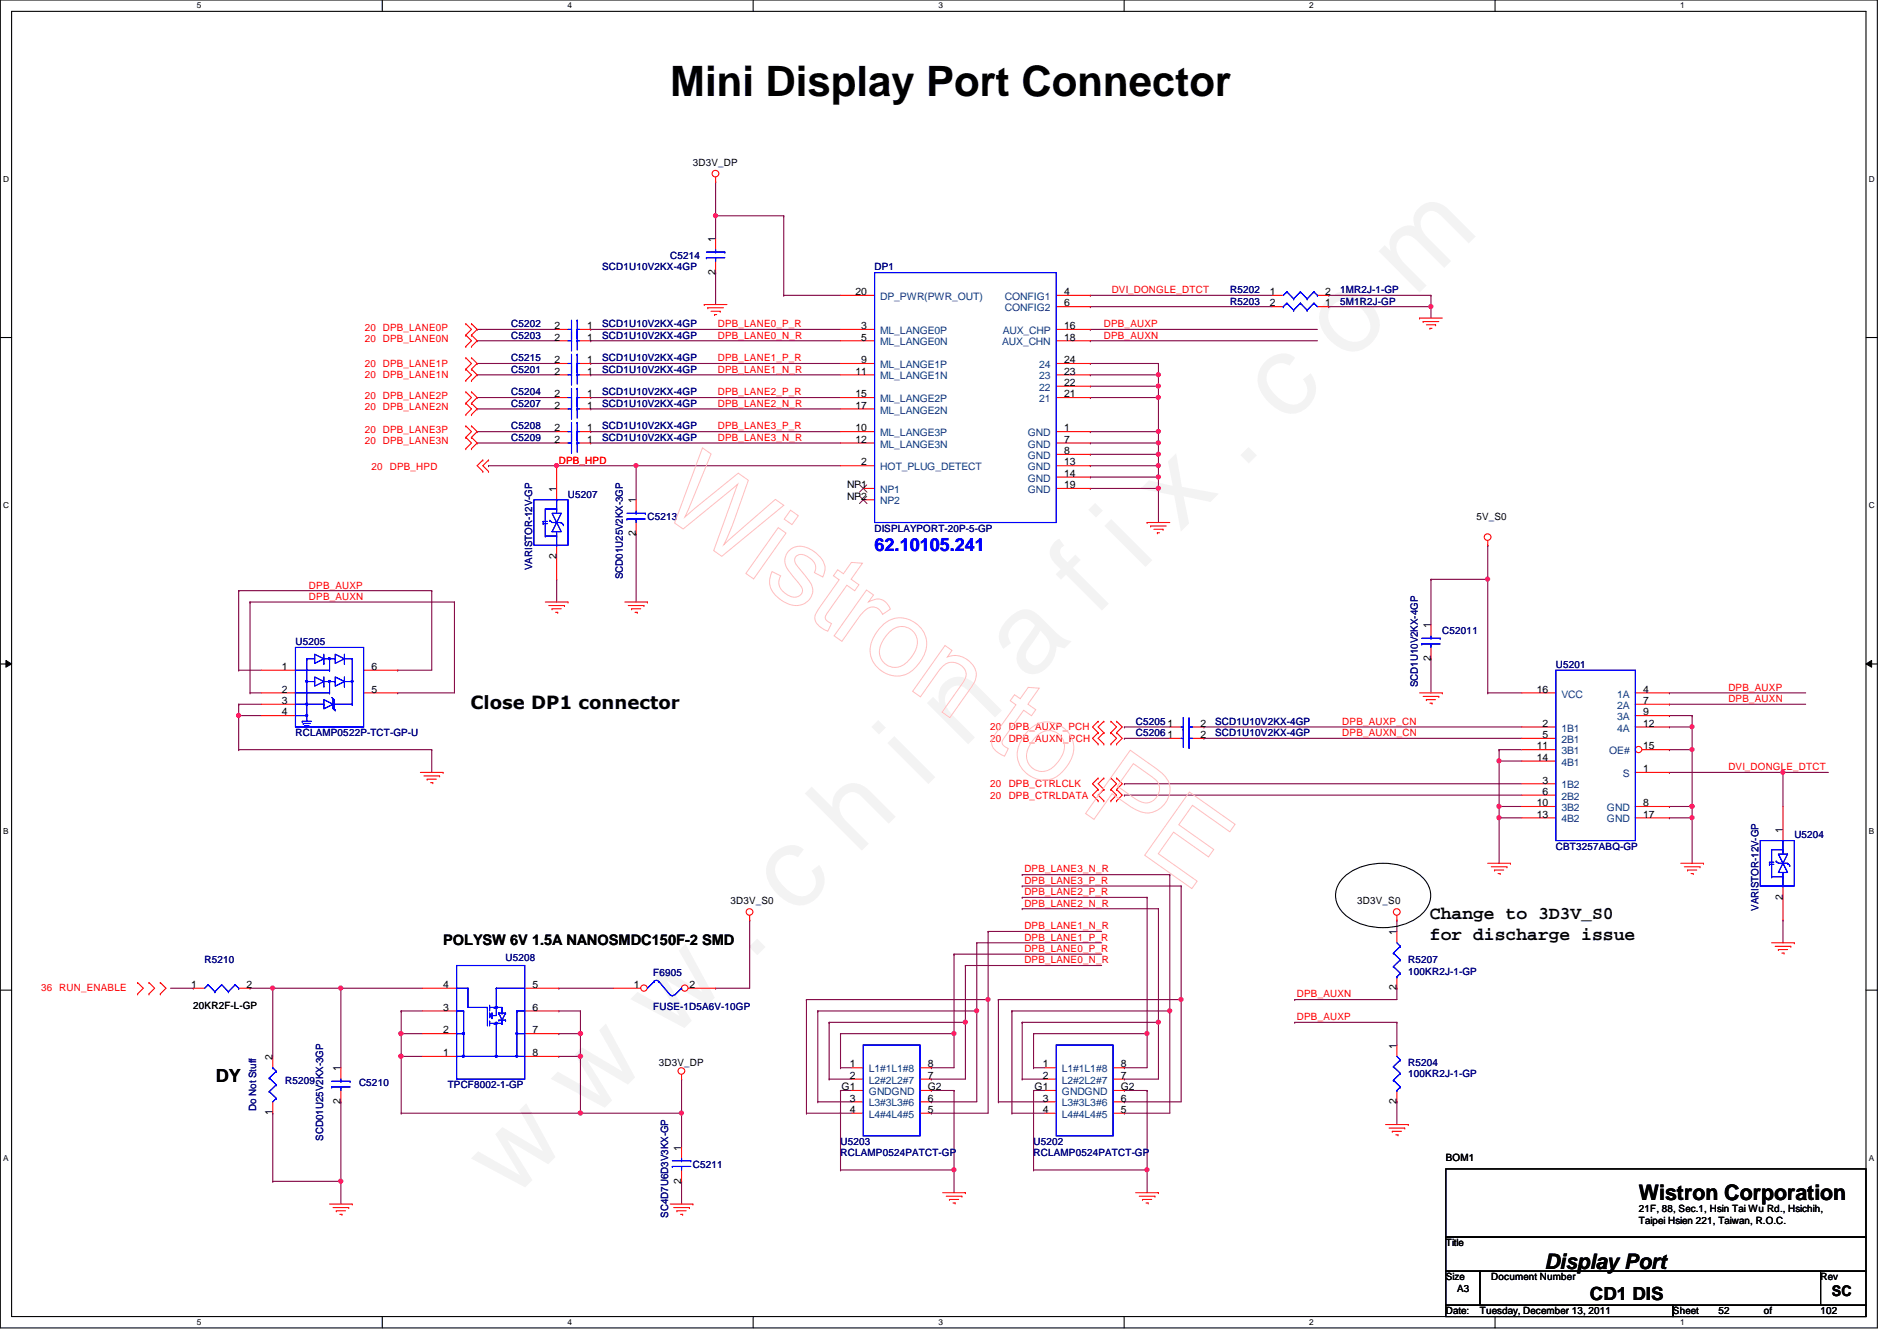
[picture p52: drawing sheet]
<svg xmlns="http://www.w3.org/2000/svg" width="297mm" height="210mm" viewBox="0 0 297 210" stroke-linecap="round" stroke-linejoin="round" font-family="sans-serif">
<defs><g id="words">
<text font-size="17.6" fill="#f0f" x="80.1" y="188" transform="rotate(-45 80.1 188)">w w w . c h i n a f i x . c o m</text>
<text font-size="6.6" x="104.9" y="15">Mini Display Port Connector</text>
<g font-size="3.3">
<text x="256.6" y="187.9">Wistron Corporation</text>
<text x="241.8" y="198.6">Display Port</text>
</g>
<text font-size="2.8" fill="#00f" x="136.9" y="86.2">62.10105.241</text>
<g font-size="2.8">
<text x="73.7" y="111">Close DP1 connector</text>
<text x="223.9" y="143.9">Change to 3D3V_S0</text>
<text x="223.9" y="147.1">for discharge issue</text>
<text x="33.8" y="169.4">DY</text>
<text x="249" y="203.5">CD1 DIS</text>
</g>
<g font-size="2.3">
<text x="69.4" y="147.9">POLYSW 6V 1.5A NANOSMDC150F-2 SMD</text>
<text x="286.8" y="202.9">SC</text>
</g>
<g font-size="1.6">
<text x="108.5" y="26">3D3V_DP</text>
<text x="112" y="37.9" transform="rotate(-90 112 37.9)">1</text>
<text x="112" y="43" transform="rotate(-90 112 43)">2</text>
<text x="133.9" y="46.2">20</text>
<text x="166.6" y="46.2">4</text>
<text x="166.6" y="48">6</text>
<text x="198.8" y="46.2">1</text>
<text x="198.8" y="48">2</text>
<text x="207.5" y="46.2">2</text>
<text x="207.5" y="48">1</text>
<text x="86.8" y="53.3">2</text>
<text x="86.8" y="51.5">2</text>
<text x="91.9" y="53.3">1</text>
<text x="91.9" y="51.5">1</text>
<text x="134.8" y="51.5">3</text>
<text x="134.8" y="53.3">5</text>
<text x="166.6" y="51.5">16</text>
<text x="166.6" y="53.3">18</text>
<text x="86.8" y="56.9">2</text>
<text x="86.8" y="58.6">2</text>
<text x="91.9" y="56.9">1</text>
<text x="91.9" y="58.6">1</text>
<text x="133.9" y="58.6">11</text>
<text x="134.8" y="56.9">9</text>
<text x="166.6" y="58.6">23</text>
<text x="166.6" y="56.9">24</text>
<text x="86.8" y="64">2</text>
<text x="86.8" y="62.2">2</text>
<text x="91.9" y="64">1</text>
<text x="91.9" y="62.2">1</text>
<text x="133.9" y="62.2">15</text>
<text x="133.9" y="64">17</text>
<text x="166.6" y="62.2">21</text>
<text x="166.6" y="60.4">22</text>
<text x="86.8" y="69.3">2</text>
<text x="86.8" y="67.5">2</text>
<text x="91.9" y="69.3">1</text>
<text x="91.9" y="67.5">1</text>
<text x="133.9" y="67.5">10</text>
<text x="133.9" y="69.3">12</text>
<text x="166.6" y="67.5">1</text>
<text x="166.6" y="69.3">7</text>
<text x="166.6" y="71.1">8</text>
<text x="87.1" y="77" transform="rotate(-90 87.1 77)">1</text>
<text x="132.6" y="76.4">NP1</text>
<text x="134.8" y="72.9">2</text>
<text x="166.6" y="72.9">13</text>
<text x="166.6" y="74.6">14</text>
<text x="166.6" y="76.4">19</text>
<text x="99.6" y="83.9" transform="rotate(-90 99.6 83.9)">2</text>
<text x="99.6" y="78.8" transform="rotate(-90 99.6 78.8)">1</text>
<text x="132.6" y="78.2">NP2</text>
<text x="231.2" y="81.4">5V_S0</text>
<text x="87.1" y="87.5" transform="rotate(-90 87.1 87.5)">2</text>
<text x="224" y="98.3" transform="rotate(-90 224 98.3)">1</text>
<text x="44.2" y="104.9">1</text>
<text x="58.2" y="104.9">6</text>
<text x="224" y="103.5" transform="rotate(-90 224 103.5)">2</text>
<text x="44.2" y="108.4">2</text>
<text x="44.2" y="110.2">3</text>
<text x="44.2" y="112">4</text>
<text x="58.2" y="108.4">5</text>
<text x="182.8" y="113.7">1</text>
<text x="188" y="113.7">2</text>
<text x="240.6" y="108.4">16</text>
<text x="241.5" y="113.7">2</text>
<text x="257.3" y="108.4">4</text>
<text x="257.3" y="110.2">7</text>
<text x="257.3" y="112">9</text>
<text x="257.3" y="113.7">12</text>
<text x="182.8" y="115.5">1</text>
<text x="188" y="115.5">2</text>
<text x="240.6" y="117.3">11</text>
<text x="240.6" y="119.1">14</text>
<text x="241.5" y="115.5">5</text>
<text x="257.3" y="117.3">15</text>
<text x="241.5" y="122.6">3</text>
<text x="241.5" y="124.4">6</text>
<text x="257.3" y="120.9">1</text>
<text x="240.6" y="126.2">10</text>
<text x="240.6" y="128">13</text>
<text x="257.3" y="126.2">8</text>
<text x="257.3" y="128">17</text>
<text x="279.1" y="130.3" transform="rotate(-90 279.1 130.3)">1</text>
<text x="114.4" y="141.6">3D3V_S0</text>
<text x="212.5" y="141.6">3D3V_S0</text>
<text x="279.1" y="140.8" transform="rotate(-90 279.1 140.8)">2</text>
<text x="218.7" y="146.3" transform="rotate(-90 218.7 146.3)">1</text>
<text x="29.9" y="154.6">1</text>
<text x="38.6" y="154.6">2</text>
<text x="69.4" y="154.6">4</text>
<text x="83.4" y="154.6">5</text>
<text x="99.3" y="154.6">1</text>
<text x="107.9" y="154.6">2</text>
<text x="218.7" y="155" transform="rotate(-90 218.7 155)">2</text>
<text x="30.3" y="157.9">20KR2F-L-GP</text>
<text x="69.4" y="158.2">3</text>
<text x="69.4" y="161.8">2</text>
<text x="83.4" y="158.2">6</text>
<text x="83.4" y="161.8">7</text>
<text x="42.7" y="165.9" transform="rotate(-90 42.7 165.9)">2</text>
<text x="53.3" y="167.7" transform="rotate(-90 53.3 167.7)">1</text>
<text x="69.4" y="165.3">1</text>
<text x="83.4" y="165.3">8</text>
<text x="103.2" y="166.8">3D3V_DP</text>
<text x="133.1" y="167.1">1</text>
<text x="145.3" y="167.1">8</text>
<text x="163.3" y="167.1">1</text>
<text x="175.5" y="167.1">8</text>
<text x="218.7" y="164.1" transform="rotate(-90 218.7 164.1)">1</text>
<text x="53.3" y="172.8" transform="rotate(-90 53.3 172.8)">2</text>
<text x="131.8" y="170.6">G1</text>
<text x="133.1" y="168.9">2</text>
<text x="133.1" y="172.4">3</text>
<text x="145.3" y="172.4">6</text>
<text x="145.3" y="168.9">7</text>
<text x="145.3" y="170.6">G2</text>
<text x="162" y="170.6">G1</text>
<text x="163.3" y="168.9">2</text>
<text x="163.3" y="172.4">3</text>
<text x="175.5" y="172.4">6</text>
<text x="175.5" y="168.9">7</text>
<text x="175.5" y="170.6">G2</text>
<text x="218.7" y="172.8" transform="rotate(-90 218.7 172.8)">2</text>
<text x="42.7" y="174.6" transform="rotate(-90 42.7 174.6)">1</text>
<text x="133.1" y="174.2">4</text>
<text x="145.3" y="174.2">5</text>
<text x="163.3" y="174.2">4</text>
<text x="175.5" y="174.2">5</text>
<text x="106.7" y="185.3" transform="rotate(-90 106.7 185.3)">2</text>
<text x="106.7" y="180.1" transform="rotate(-90 106.7 180.1)">1</text>
<text x="226.4" y="181.7">BOM1</text>
<text x="256.6" y="189.7">21F, 88, Sec.1, Hsin Tai Wu Rd., Hsichih,</text>
<text x="256.6" y="191.6">Taipei Hsien 221, Taiwan, R.O.C.</text>
<text x="226.4" y="195.1">Title</text>
<text x="226.4" y="200.4">Size</text>
<text x="228.2" y="202.2">A3</text>
<text x="233.5" y="200.4">Document Number</text>
<text x="285.1" y="200.4">Rev</text>
<text x="226.4" y="205.7">Date:</text>
<text x="231.7" y="205.7">Tuesday, December 13, 2011</text>
<text x="262" y="205.7">Sheet</text>
<text x="269.1" y="205.7">52</text>
<text x="276.2" y="205.7">of</text>
<text x="285.1" y="205.7">102</text>
</g>
<g font-size="1.6" fill="#000080">
<text x="104.9" y="40.6">C5214</text>
<text x="94.3" y="42.3">SCD1U10V2KX-4GP</text>
<text x="136.9" y="42.3">DP1</text>
<text x="192.6" y="45.9">R5202</text>
<text x="192.6" y="47.7">R5203</text>
<text x="209.8" y="45.9">1MR2J-1-GP</text>
<text x="209.8" y="47.7">5M1R2J-GP</text>
<text x="80" y="53">C5203</text>
<text x="80" y="51.2">C5202</text>
<text x="94.3" y="53">SCD1U10V2KX-4GP</text>
<text x="94.3" y="51.2">SCD1U10V2KX-4GP</text>
<text x="80" y="56.6">C5215</text>
<text x="80" y="58.3">C5201</text>
<text x="94.3" y="56.6">SCD1U10V2KX-4GP</text>
<text x="94.3" y="58.3">SCD1U10V2KX-4GP</text>
<text x="80" y="63.7">C5207</text>
<text x="80" y="61.9">C5204</text>
<text x="94.3" y="63.7">SCD1U10V2KX-4GP</text>
<text x="94.3" y="61.9">SCD1U10V2KX-4GP</text>
<text x="80" y="69">C5209</text>
<text x="80" y="67.2">C5208</text>
<text x="94.3" y="69">SCD1U10V2KX-4GP</text>
<text x="94.3" y="67.2">SCD1U10V2KX-4GP</text>
<text x="88.9" y="77.9">U5207</text>
<text x="101.4" y="81.4">C5213</text>
<text x="136.9" y="83.2">DISPLAYPORT-20P-5-GP</text>
<text x="83.3" y="89.2" transform="rotate(-90 83.3 89.2)">VARISTOR-12V-GP</text>
<text x="97.5" y="90.7" transform="rotate(-90 97.5 90.7)">SCD01U25V2KX-3GP</text>
<text x="46.3" y="101">U5205</text>
<text x="225.8" y="99.2">C52011</text>
<text x="222" y="107.6" transform="rotate(-90 222 107.6)">SCD1U10V2KX-4GP</text>
<text x="243.6" y="104.6">U5201</text>
<text x="177.8" y="113.5">C5205</text>
<text x="190.3" y="113.5">SCD1U10V2KX-4GP</text>
<text x="46.3" y="115.2">RCLAMP0522P-TCT-GP-U</text>
<text x="177.8" y="115.2">C5206</text>
<text x="190.3" y="115.2">SCD1U10V2KX-4GP</text>
<text x="281" y="131.2">U5204</text>
<text x="243.6" y="133">CBT3257ABQ-GP</text>
<text x="275.3" y="142.6" transform="rotate(-90 275.3 142.6)">VARISTOR-12V-GP</text>
<text x="32" y="150.8">R5210</text>
<text x="79.2" y="150.5">U5208</text>
<text x="102.3" y="152.7">F6905</text>
<text x="220.5" y="150.8">R5207</text>
<text x="220.5" y="152.6">100KR2J-1-GP</text>
<text x="102.3" y="158.1">FUSE-1D5A6V-10GP</text>
<text x="220.5" y="166.8">R5204</text>
<text x="40.1" y="173.9" transform="rotate(-90 40.1 173.9)">Do Not Stuff</text>
<text x="44.7" y="169.6">R5209</text>
<text x="56.2" y="170">C5210</text>
<text x="70.1" y="170.3">TPCF8002-1-GP</text>
<text x="220.5" y="168.6">100KR2J-1-GP</text>
<text x="50.6" y="178.5" transform="rotate(-90 50.6 178.5)">SCD01U25V2KX-3GP</text>
<text x="131.6" y="179.2">U5203</text>
<text x="161.8" y="179.2">U5202</text>
<text x="108.5" y="182.8">C5211</text>
<text x="131.6" y="181">RCLAMP0524PATCT-GP</text>
<text x="161.8" y="181">RCLAMP0524PATCT-GP</text>
<text x="104.6" y="190.6" transform="rotate(-90 104.6 190.6)">SC4D7U6D3V3KX-GP</text>
</g>
<g font-size="1.6" fill="#004080">
<text x="137.8" y="46.9">DP_PWR(PWR_OUT)</text>
<text x="157.3" y="46.9">CONFIG1</text>
<text x="137.8" y="52.3">ML_LANGE0P</text>
<text x="157" y="52.3">AUX_CHP</text>
<text x="157.3" y="48.7">CONFIG2</text>
<text x="137.8" y="54.1">ML_LANGE0N</text>
<text x="137.8" y="57.6">ML_LANGE1P</text>
<text x="137.8" y="59.4">ML_LANGE1N</text>
<text x="156.9" y="54.1">AUX_CHN</text>
<text x="162.7" y="59.4">23</text>
<text x="162.7" y="57.6">24</text>
<text x="137.8" y="62.9">ML_LANGE2P</text>
<text x="137.8" y="64.7">ML_LANGE2N</text>
<text x="162.7" y="62.9">21</text>
<text x="162.7" y="61.2">22</text>
<text x="137.8" y="68.3">ML_LANGE3P</text>
<text x="137.8" y="70.1">ML_LANGE3N</text>
<text x="160.9" y="68.3">GND</text>
<text x="160.9" y="70.1">GND</text>
<text x="160.9" y="71.8">GND</text>
<text x="137.8" y="73.6">HOT_PLUG_DETECT</text>
<text x="137.8" y="77.2">NP1</text>
<text x="160.9" y="73.6">GND</text>
<text x="160.9" y="75.4">GND</text>
<text x="160.9" y="77.2">GND</text>
<text x="137.8" y="79">NP2</text>
<text x="244.5" y="109.2">VCC</text>
<text x="253.2" y="109.2">1A</text>
<text x="253.2" y="111">2A</text>
<text x="253.2" y="112.7">3A</text>
<text x="244.5" y="114.5">1B1</text>
<text x="244.5" y="116.3">2B1</text>
<text x="244.5" y="118.1">3B1</text>
<text x="244.5" y="119.8">4B1</text>
<text x="252" y="118.1">OE#</text>
<text x="253.2" y="114.5">4A</text>
<text x="244.5" y="123.4">1B2</text>
<text x="244.5" y="125.2">2B2</text>
<text x="254.1" y="121.6">S</text>
<text x="244.5" y="127">3B2</text>
<text x="244.5" y="128.7">4B2</text>
<text x="251.6" y="127">GND</text>
<text x="251.6" y="128.7">GND</text>
<text x="136.1" y="167.9">L1#1L1#8</text>
<text x="166.3" y="167.9">L1#1L1#8</text>
<text x="136.1" y="169.6">L2#2L2#7</text>
<text x="136.1" y="171.4">GNDGND</text>
<text x="136.1" y="173.2">L3#3L3#6</text>
<text x="166.3" y="169.6">L2#2L2#7</text>
<text x="166.3" y="171.4">GNDGND</text>
<text x="166.3" y="173.2">L3#3L3#6</text>
<text x="136.1" y="175">L4#4L4#5</text>
<text x="166.3" y="175">L4#4L4#5</text>
</g>
<g font-size="1.6" fill="#f00">
<text x="174.1" y="45.9">DVI_DONGLE_DTCT</text>
<text x="57.1" y="51.8">20 DPB_LANE0P</text>
<text x="57.1" y="53.6">20 DPB_LANE0N</text>
<text x="112.4" y="51.2">DPB_LANE0_P_R</text>
<text x="112.4" y="53">DPB_LANE0_N_R</text>
<text x="172.8" y="51.2">DPB_AUXP</text>
<text x="172.8" y="53">DPB_AUXN</text>
<text x="57.1" y="57.4">20 DPB_LANE1P</text>
<text x="57.1" y="59.2">20 DPB_LANE1N</text>
<text x="112.4" y="56.6">DPB_LANE1_P_R</text>
<text x="112.4" y="58.3">DPB_LANE1_N_R</text>
<text x="57.1" y="64.2">20 DPB_LANE2N</text>
<text x="57.1" y="62.4">20 DPB_LANE2P</text>
<text x="112.4" y="63.7">DPB_LANE2_N_R</text>
<text x="112.4" y="61.9">DPB_LANE2_P_R</text>
<text x="57.1" y="67.8">20 DPB_LANE3P</text>
<text x="57.1" y="69.6">20 DPB_LANE3N</text>
<text x="112.4" y="67.2">DPB_LANE3_P_R</text>
<text x="112.4" y="69">DPB_LANE3_N_R</text>
<text x="58.2" y="73.6">20</text>
<text x="61" y="73.6">DPB_HPD</text>
<text x="87.5" y="72.6">DPB_HPD</text>
<text x="48.4" y="92.1">DPB_AUXP</text>
<text x="48.4" y="93.9">DPB_AUXN</text>
<text x="210.2" y="113.5">DPB_AUXP_CN</text>
<text x="270.6" y="109.9">DPB_AUXN</text>
<text x="270.6" y="108.1">DPB_AUXP</text>
<text x="155.1" y="114.3">20</text>
<text x="155.1" y="116.1">20</text>
<text x="157.9" y="114.3">DPB_AUXP_PCH</text>
<text x="157.9" y="116.1">DPB_AUXN_PCH</text>
<text x="210.2" y="115.2">DPB_AUXN_CN</text>
<text x="155.1" y="123.2">20</text>
<text x="155.1" y="125">20</text>
<text x="157.9" y="123.2">DPB_CTRLCLK</text>
<text x="157.9" y="125">DPB_CTRLDATA</text>
<text x="270.6" y="120.6">DVI_DONGLE_DTCT</text>
<text x="160.4" y="136.6">DPB_LANE3_N_R</text>
<text x="160.4" y="140.1">DPB_LANE2_P_R</text>
<text x="160.4" y="141.9">DPB_LANE2_N_R</text>
<text x="160.4" y="138.3">DPB_LANE3_P_R</text>
<text x="160.4" y="145.5">DPB_LANE1_N_R</text>
<text x="160.4" y="149">DPB_LANE0_P_R</text>
<text x="160.4" y="147.2">DPB_LANE1_P_R</text>
<text x="6.4" y="155.1">36 RUN_ENABLE</text>
<text x="160.4" y="150.8">DPB_LANE0_N_R</text>
<text x="203.1" y="156.1">DPB_AUXN</text>
<text x="203.1" y="159.7">DPB_AUXP</text>
</g>
<g font-size="1.3">
<text x="30.8" y="1.3">5</text>
<text x="88.9" y="1.3">4</text>
<text x="146.9" y="1.3">3</text>
<text x="205" y="1.3">2</text>
<text x="263.1" y="1.3">1</text>
<text x=".5" y="28.4">D</text>
<text x="292.6" y="28.4">D</text>
<text x=".5" y="79.5">C</text>
<text x="292.6" y="79.5">C</text>
<text x=".5" y="130.6">B</text>
<text x="292.6" y="130.6">B</text>
<text x=".5" y="181.7">A</text>
<text x="292.6" y="181.7">A</text>
<text x="30.8" y="207.4">5</text>
<text x="88.9" y="207.4">4</text>
<text x="146.9" y="207.4">3</text>
<text x="205" y="207.4">2</text>
<text x="263.1" y="207.4">1</text>
</g>
</g></defs>
<path d="M0 0h294v207.9h-294zM1.8 1.8h290.4v204.3h-290.4z" fill="none" stroke="#000" stroke-width=".17"/>
<g fill="#fff">
<path d="M30.8 .2h.7v1.4h-.7z"/>
<path d="M30.8 206.2h.7v1.4h-.7z"/>
</g>
<path d="M59.9 0v1.8M59.9 206.1v1.8" fill="none" stroke="#000" stroke-width=".17"/>
<g fill="#fff">
<path d="M88.9 .2h.6v1.4h-.6z"/>
<path d="M88.9 206.2h.6v1.4h-.6z"/>
</g>
<path d="M117.9 0v1.8M117.9 206.1v1.8" fill="none" stroke="#000" stroke-width=".17"/>
<g fill="#fff">
<path d="M146.9 .2h.7v1.4h-.7z"/>
<path d="M146.9 206.2h.7v1.4h-.7z"/>
</g>
<path d="M176 0v1.8M176 206.1v1.8" fill="none" stroke="#000" stroke-width=".17"/>
<g fill="#fff">
<path d="M205 .2h.7v1.4h-.7z"/>
<path d="M205 206.2h.7v1.4h-.7z"/>
</g>
<path d="M234.1 0v1.8M234.1 206.1v1.8" fill="none" stroke="#000" stroke-width=".17"/>
<g fill="#fff">
<path d="M263.1 .2h.7v1.4h-.7z"/>
<path d="M263.1 206.2h.7v1.4h-.7z"/>
<path d="M.5 27.3h.9v1.4h-.9z"/>
<path d="M292.6 27.3h.9v1.4h-.9z"/>
<path d="M.5 78.4h.9v1.4h-.9z"/>
<path d="M292.6 78.4h.9v1.4h-.9z"/>
</g>
<path d="M0 52.8h1.8M292.2 52.8h1.8" fill="none" stroke="#000" stroke-width=".17"/>
<g fill="#fff">
<path d="M.5 129.5h.8v1.4h-.8z"/>
<path d="M292.6 129.5h.9v1.4h-.9z"/>
</g>
<path d="M0 103.9h1.8M292.2 103.9h1.8" fill="none" stroke="#000" stroke-width=".17"/>
<path d="M.9 103.4l.9 .5-.9 .5zM292.2 103.9l.9-.5v1z" fill="#000"/>
<path d="M.9 103.4l.9 .5-.9 .5zM292.2 103.9l.9-.5v1z" fill="none" stroke="#000" stroke-width=".16"/>
<g fill="#fff">
<path d="M.5 180.5h.8v1.4h-.8z"/>
<path d="M292.6 180.5h.9v1.4h-.9z"/>
</g>
<path d="M0 155h1.8M292.2 155h1.8" fill="none" stroke="#000" stroke-width=".17"/>
<path d="M37.4 112h.1M37.4 112h3.5M261.4 120.9h.1M261.4 120.9h24.9M279.2 120.9h.1M126.3 156.5h28.4M156.3 156.5h28.7" fill="none" stroke="#800040" stroke-width=".17"/>
<circle cx="37.4" cy="112" r=".32" fill="#f0f"/>
<circle cx="37.4" cy="112" r=".32" fill="none" stroke="#f0f" stroke-width=".17"/>
<g fill="none" stroke="#800040" stroke-width=".17">
<path d="M37.4 92.5h.1M37.4 92.5v12.4M37.4 92.5h30.2M39.2 94.2h.1M39.2 94.2v14.3M39.2 94.2h32M37.4 110.2h.1M37.4 112h.1M37.4 104.9h.1M37.4 117.3h.1M37.4 110.2v7.1M37.4 104.9h3.5"/>
<path d="M37.4 117.3h30.2M37.4 110.2h3.5M39.2 108.5h.1M39.2 108.5h1.7M62.3 104.9h.1M62.3 108.5h.1M62.3 108.5h8.9M62.3 104.9h5.3M279.2 120.9h.1M279.2 120.9v5.3M279.2 144h.1M279.2 144v3.6"/>
</g>
<circle cx="279.2" cy="120.9" r=".32" fill="#f0f"/>
<circle cx="279.2" cy="120.9" r=".32" fill="none" stroke="#f0f" stroke-width=".17"/>
<g fill="none" stroke="#800040" stroke-width=".17">
<path d="M188.5 113.8h49.8M188.5 115.6h49.8M233 108.5h5.3M234.7 117.3h3.6M234.7 119.1h3.6M261.4 110.2h.1M261.4 108.5h.1M261.4 117.3h.1M261.4 117.3h3.6M261.4 108.5h21.3M261.4 110.2h21.3M265 117.3h.1"/>
<path d="M265 117.3v8.9M176.1 124.5h62.2M176.1 122.7h62.2M234.7 126.2h3.6M234.7 128h3.6"/>
</g>
<circle cx="264.9" cy="126.2" r=".32" fill="#f0f"/>
<circle cx="264.9" cy="126.2" r=".32" fill="none" stroke="#f0f" stroke-width=".17"/>
<circle cx="264.9" cy="117.3" r=".32" fill="#f0f"/>
<circle cx="264.9" cy="117.3" r=".32" fill="none" stroke="#f0f" stroke-width=".17"/>
<path d="M261.4 112h.1M261.4 112h3.6M265 113.8h.1M265 113.8v3.5" fill="none" stroke="#800040" stroke-width=".17"/>
<circle cx="264.9" cy="113.8" r=".32" fill="#f0f"/>
<circle cx="264.9" cy="113.8" r=".32" fill="none" stroke="#f0f" stroke-width=".17"/>
<path d="M261.4 113.8h.1M261.4 113.8h3.6M261.4 128h.1M261.4 128h3.6M265 128h.1M265 128v7.1" fill="none" stroke="#800040" stroke-width=".17"/>
<circle cx="264.9" cy="128" r=".32" fill="#f0f"/>
<circle cx="264.9" cy="128" r=".32" fill="none" stroke="#f0f" stroke-width=".17"/>
<path d="M261.4 126.2h.1M261.4 126.2h3.6M62.8 158.2h.1M62.8 158.2v3.6M62.8 161.8h.1M62.8 165.4h.1M62.8 161.8h3.4M62.8 165.4v8.8M62.8 165.4h3.4" fill="none" stroke="#800040" stroke-width=".17"/>
<circle cx="62.8" cy="165.3" r=".33" fill="#f0f"/>
<circle cx="62.8" cy="165.3" r=".33" fill="none" stroke="#f0f" stroke-width=".17"/>
<path d="M53.4 154.7h.1M53.4 154.7h12.8M42.7 174.2h.1M42.7 174.2v10.7M53.4 172.5h.1M53.4 172.5v16M62.8 174.2h.1M62.8 174.2h28.1M42.7 184.9h.1M42.7 184.9h10.7M53.4 184.9h.1" fill="none" stroke="#800040" stroke-width=".17"/>
<circle cx="53.4" cy="184.9" r=".32" fill="#f0f"/>
<circle cx="53.4" cy="184.9" r=".32" fill="none" stroke="#f0f" stroke-width=".17"/>
<path d="M53.4 154.7h.1M53.4 154.7v12.4" fill="none" stroke="#800040" stroke-width=".17"/>
<circle cx="53.4" cy="154.7" r=".32" fill="#f0f"/>
<circle cx="53.4" cy="154.7" r=".32" fill="none" stroke="#f0f" stroke-width=".17"/>
<path d="M42.7 154.7h.1M42.7 154.7h10.7" fill="none" stroke="#800040" stroke-width=".17"/>
<circle cx="42.7" cy="154.7" r=".32" fill="#f0f"/>
<circle cx="42.7" cy="154.7" r=".32" fill="none" stroke="#f0f" stroke-width=".17"/>
<path d="M39.2 154.7h.1M39.2 154.7h3.5M42.7 154.7h.1M42.7 154.7v10.7M62.8 158.2h.1M62.8 158.2h3.4M62.8 161.8h.1M62.8 161.8v3.6" fill="none" stroke="#800040" stroke-width=".17"/>
<circle cx="62.8" cy="161.8" r=".33" fill="#f0f"/>
<circle cx="62.8" cy="161.8" r=".33" fill="none" stroke="#f0f" stroke-width=".17"/>
<path d="M265 126.2h.1M265 126.2v1.8M26.7 154.7h3.6M30.3 154.7h.1" fill="none" stroke="#800040" stroke-width=".17"/>
<circle cx="264.9" cy="126.2" r=".32" fill="#f0f"/>
<circle cx="264.9" cy="126.2" r=".32" fill="none" stroke="#f0f" stroke-width=".17"/>
<g fill="none" stroke="#800040" stroke-width=".17">
<path d="M92.5 56.9h39.1M92.5 51.6h39.1M92.5 53.3h39.1M92.5 58.7h39.1M170.7 51.6h35.6M170.7 53.3h35.6M170.7 46.2h28.5M170.7 48h28.5M92.5 67.6h39.1M92.5 64h39.1M92.5 62.2h39.1M92.5 69.3h39.1"/>
<path d="M99.6 72.9h32M265 112h.1M265 112v1.8"/>
</g>
<g fill="none" stroke="#f00" stroke-width=".17">
<path d="M238.3 113.8h5.3M238.3 115.6h5.3M238.3 117.3h5.3M238.3 119.1h5.3M256.1 113.8h5.3M256.1 108.5h5.3M256.1 110.2h5.3M256.1 112h5.3M65.8 120.9h3.6M66.4 121.5h2.4M66.9 122h.1M66.9 122h1.4"/>
<path d="M67.4 122.5h.4M238.3 122.7h5.3M238.3 124.5h5.3M238.3 126.2h5.3M238.3 128h5.3M256.1 120.9h5.3M256.1 126.2h5.3M263.2 135.1h3.5M263.7 135.7h2.5M264.2 136.2h.1M264.2 136.2h1.5M264.8 136.7h.3"/>
<path d="M265.1 136.7h.1M266.2 135.7h.1M266.7 135.1h.1M279.2 126.2v5.4M279.2 138.7v5.3M21.5 155.6h.1M21.5 153.8h.1M21.5 153.8l.9 .9-.9 .9M23.3 153.8h.1M23.3 155.6h.1M23.3 153.8l.9 .9-.9 .9M25.1 155.6h.1"/>
<path d="M25.1 153.8h.1M25.1 153.8l.9 .9-.9 .9M30.3 154.7h1.7M37.4 154.7h1.8M277.4 147.6h3.6M278 148.1h2.4M278.5 148.6h.1M278.5 148.6h1.4M279 149.2h.4M279.4 149.2h.1M280.4 148.1h.1M281 147.6h.1"/>
<path d="M42.7 165.4v1.7M42.7 172.5v1.7M51.6 188.5h3.6M52.2 189h2.4M52.7 189.5h.1M52.7 189.5h1.4M53.2 190.1h.3M53.5 190.1h.1M54.6 189h.1M55.2 188.5h.1"/>
</g>
<path d="M226.4 183h65.8v10.6h-65.8zM226.4 193.6h65.8v5.4h-65.8zM226.4 199h5.3v5.3h-5.3zM231.7 199h53.4v5.3h-53.4zM285.1 199h7.1v5.3h-7.1zM226.4 204.3h35.6v1.8h-35.6zM262 204.3h30.2v1.8h-30.2z" fill="none" stroke="#000" stroke-width=".17"/>
<g fill="none" stroke="#00f" stroke-width=".17">
<path d="M136.9 42.7h28.5v39.1h-28.5zM275.6 131.6h5.4v7.1h-5.4zM277.1 135h.1M277.1 135.3h.1M277.1 135h.6M277.1 135.3h.6M277.4 135h.1M277.4 137.2h.1M277.4 135.3v1.9M277.4 137.2h1.8M278.1 134.8h.1M278.1 134.8l.4 .3h1.4"/>
<path d="M278.5 133.7h1.4l-.7 1.4zM279.2 135.1l.7 1.5h-1.4zM279.2 138.7h.1M279.2 131.6h.1M279.2 137.2h.1M279.2 133h.1M279.2 131.6v2.1M279.2 136.6v2.1M279.2 133h-1.8v2M279.9 135.1h.1M279.9 135.1l.3 .4M280.2 135.5h.1"/>
<path d="M32.6 154.1h.1M32.6 154.1l-.6 .6M32.6 154.1l1.1 1.1M33.7 155.2h.1M34.7 154.1h.1M34.7 154.1l-1 1.1M34.7 154.1l1.1 1.1M35.8 155.2h.1M36.8 154.1h.1M36.8 154.1l-1 1.1M36.8 154.1l.6 .6M37.4 154.7h.1"/>
<path d="M42.2 170.9h.1M42.2 168.7h.1M42.2 170.9l1.1 1M42.2 168.7l1.1 1.1M42.7 167.1h.1M42.7 167.1l.6 .6M43.3 171.9h.1M43.3 169.8h.1M43.3 167.7h.1M43.3 171.9l-.6 .6M43.3 169.8l-1.1 1.1M43.3 167.7l-1.1 1"/>
</g>
<circle cx="256.6" cy="117.3" r=".5" fill="#fff"/>
<g fill="none" stroke="#f00" stroke-width=".17">
<path d="M40.9 108.5h5.4M40.9 104.9h5.4M40.9 110.2h5.4M40.9 112h5.4M56.9 108.5h5.4M56.9 104.9h5.4M238.3 108.5h5.3M257.1 117.3h4.3M256.1 128h5.3"/>
<circle cx="256.6" cy="117.3" r=".5"/>
</g>
<path d="M243.6 104.9h12.5v26.7h-12.5z" fill="none" stroke="#00f" stroke-width=".17"/>
<path d="M51.5 103h.2v.2h-.2z" fill-rule="evenodd" fill="#00f"/>
<path d="M51.5 103h.2v.2h-.2zM53.9 103.8h.1M53.9 102.4v1.4" fill="none" stroke="#00f" stroke-width=".17"/>
<path d="M51.5 106.5h.2v.3h-.2z" fill-rule="evenodd" fill="#00f"/>
<g fill="none" stroke="#00f" stroke-width=".17">
<path d="M46.3 104.9h.1M46.3 108.5h.1M46.3 104.9h5.3M46.3 108.5h5.3M48 103.1h.1M48 106.7h1.3M48 103.1h1.3M49.3 106l1.4 .7-1.4 .7zM49.3 106.7h.1M50.7 103.8h.1M50.7 107.4h.1M50.7 102.4v1.4"/>
<path d="M50.7 106v1.4M50.7 106.7h1.8M51.5 106.5h.2v.3h-.2zM51.6 104.9h.1M51.6 103.1v1.8M52.5 102.4l1.4 .7-1.4 .7zM52.5 106l1.4 .7-1.4 .7zM52.5 106.7h.1M53.9 103.1h.1M53.9 107.4h.1M53.9 103.1h1.3M53.9 106v1.4"/>
</g>
<path d="M55 106.5h.2v.3h-.2z" fill-rule="evenodd" fill="#00f"/>
<path d="M49.3 102.4l1.4 .7-1.4 .7zM51.6 108.5h.1M51.6 106.7v1.8M53.9 106.7h1.3M55 106.5h.2v.3h-.2zM55.2 106.7h.1" fill="none" stroke="#00f" stroke-width=".17"/>
<path d="M47.9 106.5h.2v.3h-.2z" fill-rule="evenodd" fill="#00f"/>
<g fill="none" stroke="#00f" stroke-width=".17">
<path d="M46.3 112h1.7M47.3 112.9h.1M47.3 112.9h1.5M47.5 113.2h.1M47.5 113.2h1.1M47.7 113.6h.1M47.7 113.6h.7M47.9 106.5h.2v.3h-.2zM48 112h.1M48 110.2h2.7M48 103.1v9.8M50.7 109.5l1.5 .7-1.5 .8z"/>
<path d="M50.7 103.1h.1M50.7 110.2h.1M50.7 103.1h1.8M51.9 109.2l.4 .3M52.2 110.8h.1M52.2 110.8l.3 .3M52.2 109.3v1.5M52.3 111h.1M52.3 109.5h.1M52.3 110.2h2.9M52.3 109.5v1.5M52.5 111.1h.1"/>
<path d="M55.2 110.2h.1M55.2 103.1v7.1"/>
</g>
<path d="M47.9 111.9h.2v.2h-.2z" fill-rule="evenodd" fill="#00f"/>
<path d="M46.3 110.2h1.7M47.9 111.9h.2v.2h-.2zM48 110.2h.1" fill="none" stroke="#00f" stroke-width=".17"/>
<path d="M47.9 110.1h.2v.2h-.2z" fill-rule="evenodd" fill="#00f"/>
<path d="M46.3 101.3h10.6v12.5h-10.6zM47.9 110.1h.2v.2h-.2z" fill="none" stroke="#00f" stroke-width=".17"/>
<path d="M51.5 103h.2v.2h-.2z" fill-rule="evenodd" fill="#00f"/>
<path d="M51.5 103h.2v.2h-.2zM53.9 103.8h.1M53.9 102.4v1.4" fill="none" stroke="#00f" stroke-width=".17"/>
<path d="M51.5 106.5h.2v.3h-.2z" fill-rule="evenodd" fill="#00f"/>
<g fill="none" stroke="#00f" stroke-width=".17">
<path d="M46.3 104.9h.1M46.3 108.5h.1M46.3 104.9h5.3M46.3 108.5h5.3M48 103.1h.1M48 106.7h1.3M48 103.1h1.3M49.3 106l1.4 .7-1.4 .7zM49.3 106.7h.1M50.7 103.8h.1M50.7 107.4h.1M50.7 102.4v1.4"/>
<path d="M50.7 106v1.4M50.7 106.7h1.8M51.5 106.5h.2v.3h-.2zM51.6 104.9h.1M51.6 103.1v1.8M52.5 102.4l1.4 .7-1.4 .7zM52.5 106l1.4 .7-1.4 .7zM52.5 106.7h.1M53.9 103.1h.1M53.9 107.4h.1M53.9 103.1h1.3M53.9 106v1.4"/>
</g>
<path d="M55 106.5h.2v.3h-.2z" fill-rule="evenodd" fill="#00f"/>
<path d="M49.3 102.4l1.4 .7-1.4 .7zM51.6 108.5h.1M51.6 106.7v1.8M53.9 106.7h1.3M55 106.5h.2v.3h-.2zM55.2 106.7h.1" fill="none" stroke="#00f" stroke-width=".17"/>
<path d="M47.9 106.5h.2v.3h-.2z" fill-rule="evenodd" fill="#00f"/>
<g fill="none" stroke="#00f" stroke-width=".17">
<path d="M46.3 112h1.7M47.3 112.9h.1M47.3 112.9h1.5M47.5 113.2h.1M47.5 113.2h1.1M47.7 113.6h.1M47.7 113.6h.7M47.9 106.5h.2v.3h-.2zM48 112h.1M48 110.2h2.7M48 103.1v9.8M50.7 109.5l1.5 .7-1.5 .8z"/>
<path d="M50.7 103.1h.1M50.7 110.2h.1M50.7 103.1h1.8M51.9 109.2l.4 .3M52.2 110.8h.1M52.2 110.8l.3 .3M52.2 109.3v1.5M52.3 111h.1M52.3 109.5h.1M52.3 110.2h2.9M52.3 109.5v1.5M52.5 111.1h.1"/>
<path d="M55.2 110.2h.1M55.2 103.1v7.1"/>
</g>
<path d="M47.9 111.9h.2v.2h-.2z" fill-rule="evenodd" fill="#00f"/>
<path d="M46.3 110.2h1.7M47.9 111.9h.2v.2h-.2zM48 110.2h.1" fill="none" stroke="#00f" stroke-width=".17"/>
<path d="M47.9 110.1h.2v.2h-.2z" fill-rule="evenodd" fill="#00f"/>
<path d="M46.3 101.3h10.6v12.5h-10.6zM47.9 110.1h.2v.2h-.2zM51.9 170.1h.1M51.9 169.2h2.9M51.9 170.1h2.9M53.4 169.2h.1M53.4 170.1h.1M53.4 168.9v.3M53.4 170.1v.6M54.8 169.2h.1" fill="none" stroke="#00f" stroke-width=".17"/>
<path d="M66.2 154.7h5.3M66.2 158.2h5.3M53.4 167.1v1.8M53.4 170.7v1.8M66.2 161.8h5.3M66.2 165.4h5.3" fill="none" stroke="#f00" stroke-width=".17"/>
<circle cx="37.4" cy="112" r=".32" fill="#f0f"/>
<circle cx="37.4" cy="112" r=".32" fill="none" stroke="#f0f" stroke-width=".17"/>
<circle cx="279.2" cy="120.9" r=".32" fill="#f0f"/>
<circle cx="279.2" cy="120.9" r=".32" fill="none" stroke="#f0f" stroke-width=".17"/>
<circle cx="264.9" cy="126.2" r=".32" fill="#f0f"/>
<circle cx="264.9" cy="126.2" r=".32" fill="none" stroke="#f0f" stroke-width=".17"/>
<circle cx="264.9" cy="117.3" r=".32" fill="#f0f"/>
<circle cx="264.9" cy="117.3" r=".32" fill="none" stroke="#f0f" stroke-width=".17"/>
<circle cx="264.9" cy="113.8" r=".32" fill="#f0f"/>
<circle cx="264.9" cy="113.8" r=".32" fill="none" stroke="#f0f" stroke-width=".17"/>
<circle cx="264.9" cy="128" r=".32" fill="#f0f"/>
<circle cx="264.9" cy="128" r=".32" fill="none" stroke="#f0f" stroke-width=".17"/>
<circle cx="62.8" cy="165.3" r=".33" fill="#f0f"/>
<circle cx="62.8" cy="165.3" r=".33" fill="none" stroke="#f0f" stroke-width=".17"/>
<circle cx="53.4" cy="184.9" r=".32" fill="#f0f"/>
<circle cx="53.4" cy="184.9" r=".32" fill="none" stroke="#f0f" stroke-width=".17"/>
<circle cx="53.4" cy="154.7" r=".32" fill="#f0f"/>
<circle cx="53.4" cy="154.7" r=".32" fill="none" stroke="#f0f" stroke-width=".17"/>
<circle cx="42.7" cy="154.7" r=".32" fill="#f0f"/>
<circle cx="42.7" cy="154.7" r=".32" fill="none" stroke="#f0f" stroke-width=".17"/>
<circle cx="62.8" cy="161.8" r=".33" fill="#f0f"/>
<circle cx="62.8" cy="161.8" r=".33" fill="none" stroke="#f0f" stroke-width=".17"/>
<circle cx="264.9" cy="126.2" r=".32" fill="#f0f"/>
<circle cx="264.9" cy="126.2" r=".32" fill="none" stroke="#f0f" stroke-width=".17"/>
<g fill="none" stroke="#ffbfbf" stroke-width=".16">
<path d="M110 70.1l1.3 1-4.1 9.8 8.4-6.8 1.6 1.1-2.6 7.2-1.3 2.8 8.1-7 1.3 .9-9.7 8-1.2-.9 3.7-10.4-8.5 7-1.4-.9zM123.8 79.9l1.2 .8-1 1.4-1.2-.8zM121.9 82.6l1.2 .8-5.1 7.2-1.2-.8zM123.5 86.3a2.85 2.85 0 0 1 3.9 0 3.1 3.1 0 0 1 1.7 3.3l-.3 .7-1.3-.7a1.66 1.66 0 0 0-.7-2.3 1.62 1.62 0 0 0-2-.3 1.1 1.1 0 0 0 .1 1.7l.3 .3a8.7 8.7 0 0 1 2 3.1 2.6 2.6 0 0 1-3.8 2.4 4.1 4.1 0 0 1-2.9-3.4l.1-.8 .3-.8 1.3 .6a2.01 2.01 0 0 0 .8 2.8 1.56 1.56 0 0 0 2.6-.3v-.5l-.6-.9a8.1 8.1 0 0 1-2.1-3.2 2.21 2.21 0 0 1 .6-1.7zM131.2 89.2l.9 .6 1.2-1.8 1.7 .2-1.7 2.5 1.2 .8-.7 1-1.2-.9-3 4.2a.9 .9 0 0 0-.2 1.2l.8 .6-.6 1.2a2.87 2.87 0 0 1-2-2.1l.1-.5 .5-.9 3.2-4.5-.9-.7zM135.7 92.4l1.1 .7-.8 1.1a2.13 2.13 0 0 1 3.4 1.1l-1.2 .9a1.63 1.63 0 0 0-2.8-.6l-.9 1-2.7 3.8-1.2-.9zM138.2 97.9a4.1 4.1 0 0 1 5.6 0 4.1 4.1 0 0 1 .3 5.6 4.1 4.1 0 0 1-5 2.1 4.1 4.1 0 0 1-2.7-4.7l.6-1.5zM139.4 98.9a2.5 2.5 0 0 1 3.3-.3 2.5 2.5 0 0 1 .7 3.2 3.9 3.9 0 0 1-3.3 2.7 2.56 2.56 0 0 1-2.2-1.6 2.56 2.56 0 0 1 .4-2.6zM148 101l1.1 .8-.8 1a3.4 3.4 0 0 1 4.6 3l-.2 .6-.4 .8-3.6 5.1-1.2-.8 3.1-4.4a1.9 1.9 0 0 0 .4-2.4 2.25 2.25 0 0 0-3.7 0l-3.2 4.4-1.2-.9zM158.9 108.7l.8 .7 1.3-1.8 1.7 .1-1.7 2.5 1.2 .9-.7 .9-1.2-.8-3 4.2a.9 .9 0 0 0-.3 1.2l.9 .6-.6 1.2a2.87 2.87 0 0 1-2-2.2l.1-.4 .5-.9 3.2-4.6-.9-.6zM161.2 114.2a4.1 4.1 0 0 1 5.6 0 4.1 4.1 0 0 1 .3 5.6 4.1 4.1 0 0 1-5 2.1 4.1 4.1 0 0 1-2.7-4.7l.6-1.5zM162.4 115.1a2.5 2.5 0 0 1 3.3-.2 2.5 2.5 0 0 1 .7 3.2 3.9 3.9 0 0 1-3.3 2.7 2.56 2.56 0 0 1-2.2-1.6 2.56 2.56 0 0 1 .4-2.7z"/>
<path d="M177 117.4l3.7 2.7a5.1 5.1 0 0 1 2.5 3.1 3.8 3.8 0 0 1-3.9 4l-1-.3a18.8 18.8 0 0 1-4.2-2.7l-2.8 4.1-1.3-1zM177.5 119.5l2.5 1.8a2.55 2.55 0 0 1 1.6 2.1 2.19 2.19 0 0 1-1.3 2.1 2.19 2.19 0 0 1-2.3-.3l-3-2.1zM186.2 124l7.2 5-.8 1.2-5.9-4.1-2.1 3 5.5 3.9-.9 1.1-5.4-3.8-2.4 3.3 6.1 4.3-.9 1.2-7.4-5.2z"/>
</g>
<use href="#words"/>
</svg>
